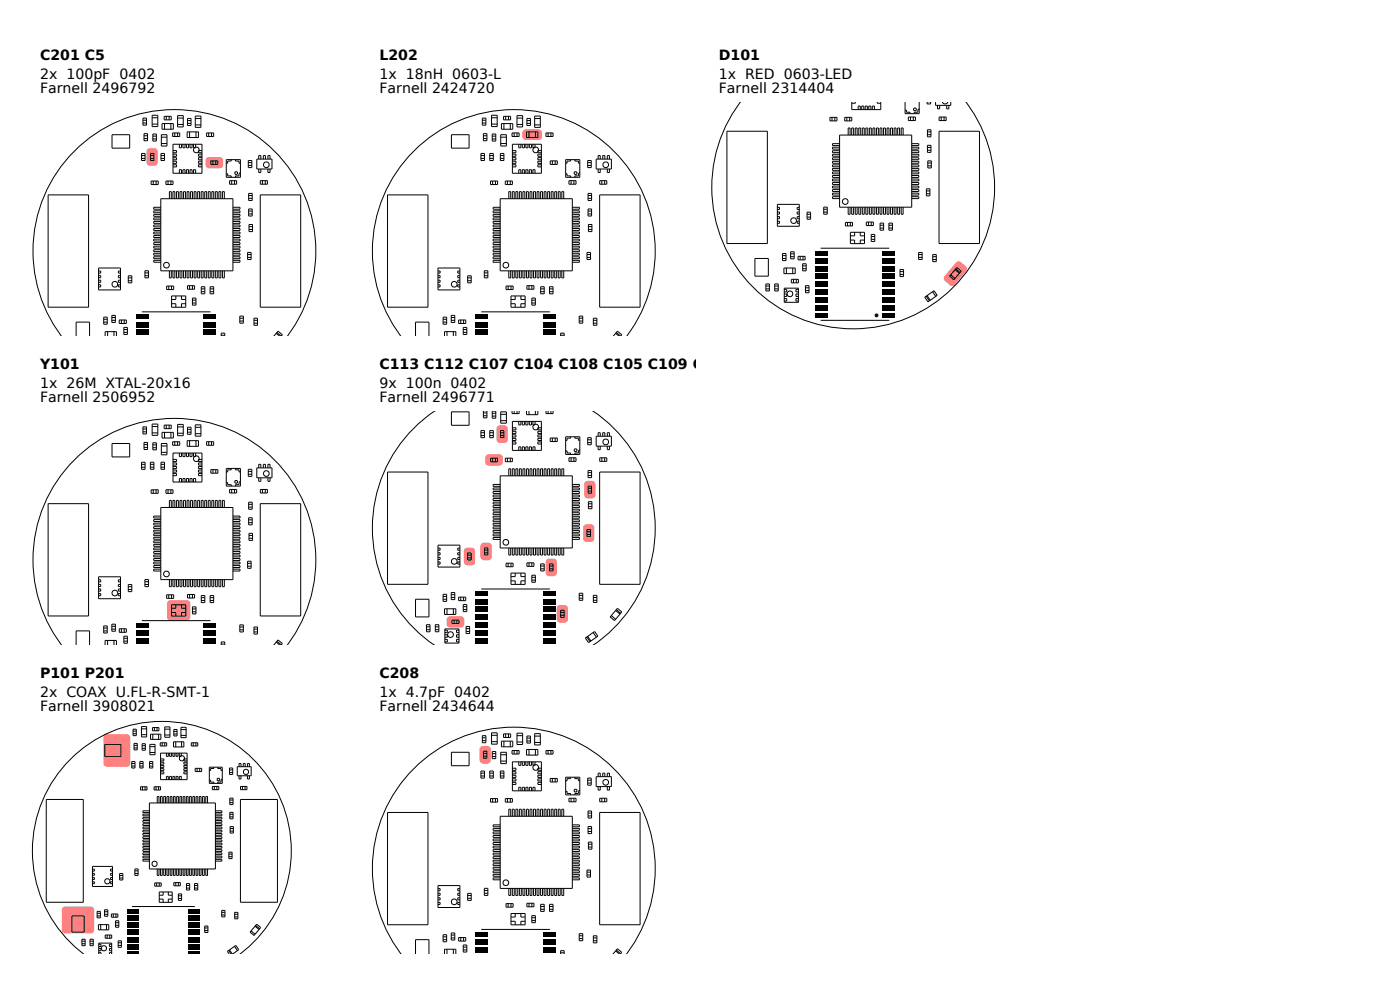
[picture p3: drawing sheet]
<svg xmlns="http://www.w3.org/2000/svg" width="297mm" height="210mm" viewBox="0 0 297 210" stroke-linecap="round" stroke-linejoin="round" font-family="sans-serif">
<defs><g id="words">
<g font-size="3">
<text x="8.5" y="12.8">C201 C5</text>
<text x="8.5" y="16.8">2x 100pF 0402</text>
<text x="80.5" y="12.8">L202</text>
<text x="80.5" y="16.8">1x 18nH 0603-L</text>
<text x="152.5" y="12.8">D101</text>
<text x="152.5" y="16.8">1x RED 0603-LED</text>
<text x="8.5" y="19.8">Farnell 2496792</text>
<text x="80.5" y="19.8">Farnell 2424720</text>
<text x="152.5" y="19.8">Farnell 2314404</text>
<text x="8.5" y="78.3">Y101</text>
<text x="8.5" y="82.3">1x 26M XTAL-20x16</text>
<text x="80.5" y="78.3">C113 C112 C107 C104 C108 C105 C109 C1 C202</text>
<text x="80.5" y="82.3">9x 100n 0402</text>
<text x="8.5" y="85.3">Farnell 2506952</text>
<text x="80.5" y="85.3">Farnell 2496771</text>
<text x="8.5" y="143.8">P101 P201</text>
<text x="80.5" y="143.8">C208</text>
<text x="8.5" y="147.8">2x COAX U.FL-R-SMT-1</text>
<text x="80.5" y="147.8">1x 4.7pF 0402</text>
<text x="8.5" y="150.8">Farnell 3908021</text>
<text x="80.5" y="150.8">Farnell 2434644</text>
</g>
</g></defs>
<g fill="#ff8080">
<path d="M31.3 31.6a1.59 1.59 0 0 1 2.1 .3l.1 2.5a.75 .75 0 0 1-.8 .8h-.9a.75 .75 0 0 1-.7-.8v-2.2z"/>
<path d="M43.8 33.5l.6-.2h2.2a.75 .75 0 0 1 .8 .8v.9a.75 .75 0 0 1-.8 .7h-2.2a.75 .75 0 0 1-.8-.7v-.9z"/>
</g>
<g fill="none" stroke="#000" stroke-width=".21">
<path d="M23.8 28.6h3.7v2.8h-3.7zM30 32.6h.8v1.5h-.8zM30 33.6h.8M30 33h.8M30.3 25.1h.8v1.5h-.8zM30.3 26.1h.8M30.3 25.5h.8M30.6 28.4h.7v1.5h-.7zM30.6 28.8h.7M30.6 29.4h.7M31.9 32.6h.8v1.5h-.8zM31.9 33.6h.8"/>
<path d="M31.9 33h.8M32.1 38.4h1.5v.8h-1.5zM32.3 24.5h1.2v2.4h-1.2zM32.3 26.3h1.2M32.3 25h1.2M32.4 28.4h.8v1.5h-.8zM32.4 28.9h.8M32.4 29.5h.8M32.5 38.4v.8M33.1 38.4v.8M34.2 32.6h.7v1.5h-.7zM34.2 33.6h.7"/>
<path d="M34.2 33h.7M34.2 28.6h1.2v2.4h-1.2zM34.2 30.5h1.2M34.2 29.1h1.2M34.4 26.2h2.4v1.2h-2.4zM34.8 24.7h1.5v.7h-1.5zM34.9 26.2v1.2M35.2 38.4h1.5v.8h-1.5zM35.3 24.7v.7M35.7 38.4v.8M35.9 24.7v.7M36.3 26.2v1.2"/>
<path d="M36.3 38.4v.8M36.6 28.2h1.5v.8h-1.5zM36.7 30.6h6.2v6.2h-6.2zM36.7 32h.8v.4h-.8M36.7 32.7h.8v.5h-.8M36.7 33.5h.8v.4h-.8M36.7 34.2h.8v.5h-.8M36.7 35h.8v.4h-.8M37.1 28.2v.8M37.7 24.5h1.2v2.4h-1.2zM37.7 28.2v.8M37.7 26.4h1.2"/>
<path d="M37.7 25.1h1.2M38.1 30.6v.8h.4v-.8M38.1 36.8v-.8h.4v.8M38.8 30.6v.8h.5v-.8M38.8 36.8v-.8h.5v.8M39.6 30.6v.8h.4v-.8M39.6 36.8v-.8h.4v.8M39.7 28h2.4v1.2h-2.4zM39.8 25.1h.7v1.5h-.7zM39.8 26.2h.7M39.8 25.6h.7M40.2 28v1.2"/>
<path d="M40.3 30.6v.8h.5v-.8M40.3 36.8v-.8h.5v.8M41.1 30.6v.8h.4v-.8M41.1 36.8v-.8h.4v.8M41.4 25.1h1.2M41.4 24.6h1.2v2.4h-1.2zM41.4 26.5h1.2M41.6 28v1.2M42.9 32h-.8v.4h.8M42.9 32.7h-.8v.5h.8M42.9 33.5h-.8v.4h.8M42.9 34.2h-.8v.5h.8"/>
<path d="M42.9 35h-.8v.4h.8M43.8 28.2h1.5v.8h-1.5zM44.3 28.2v.8M44.7 34.1h1.5v.8h-1.5zM44.9 28.2v.8M45.2 34.1v.8M45.8 34.1v.8M48 36.9h.3v.4h.8v.3M48 33.9h3v3.7h-3zM48.7 38.3h1.5v.8h-1.5zM49.1 33.9v.3h-.8v.4h-.3M49.2 38.3v.8"/>
<path d="M49.8 38.3v.8M49.9 36.5h.4v.4h-.4zM50 33.9v.3h.7v.4h.3M51 36.6l-.3 .3v.4h-.7v.3M52.7 34.1h.7v1.5h-.7zM52.7 34.5h.7M52.7 35.1h.7M54.5 33.8h3.2v2.1h-3.2zM54.9 33.8v-.8h.4v.8M54.9 35.9v.7h.4v-.7M55.2 38.3h1.5v.8h-1.5zM55.7 38.3v.8"/>
<path d="M55.9 33.8v-.8h.4v.8M56.3 38.3v.8M56.8 33.8v-.8h.5v.8M56.8 35.9v.7h.5v-.7M10.2 41.3h8.6v23.9h-8.6zM20.9 58.5h.5v.4h-.5M20.9 56.9h4.7v4.6h-4.7zM20.9 59.4h.5v.5h-.5M20.9 57.5h.5v.4h-.5M25.6 58.5h-.5v.4h.5M25.6 57.5h-.5v.4h.5M25.6 59.4h-.5v.5h.5"/>
<path d="M27.2 59h.8M27.2 58.5h.8v1.5h-.8zM27.2 59.6h.8M30.7 57.4h.8v1.5h-.8zM30.7 58.5h.8M30.7 57.9h.8M34.1 42.2h15.3v15.3h-15.3zM34.1 44h-1.5v.4h1.5M34.1 44.7h-1.5v.4h1.5M34.1 45.5h-1.5v.4h1.5M34.1 46.2h-1.5v.4h1.5M34.1 47h-1.5v.4h1.5"/>
<path d="M34.1 47.7h-1.5v.4h1.5M34.1 48.5h-1.5v.4h1.5M34.1 49.2h-1.5v.4h1.5M34.1 50h-1.5v.4h1.5M34.1 50.7h-1.5v.4h1.5M34.1 51.5h-1.5v.4h1.5M34.1 52.2h-1.5v.4h1.5M34.1 53h-1.5v.4h1.5M34.1 53.7h-1.5v.4h1.5M34.1 54.5h-1.5v.4h1.5M34.1 55.2h-1.5v.4h1.5M35.9 42.2v-1.5h.4v1.5"/>
<path d="M35.9 57.5v1.5h.4v-1.5M36.7 57.5v1.5h.4v-1.5M36.7 42.2v-1.5h.4v1.5M37.4 57.5v1.5h.4v-1.5M37.4 42.2v-1.5h.4v1.5M38.2 57.5v1.5h.4v-1.5M38.2 42.2v-1.5h.4v1.5M38.9 57.5v1.5h.4v-1.5M38.9 42.2v-1.5h.4v1.5M39.7 57.5v1.5h.4v-1.5M39.7 42.2v-1.5h.4v1.5M40.4 57.5v1.5h.4v-1.5"/>
<path d="M40.4 42.2v-1.5h.4v1.5M41.2 57.5v1.5h.4v-1.5M41.2 42.2v-1.5h.4v1.5M41.9 57.5v1.5h.4v-1.5M41.9 42.2v-1.5h.4v1.5M42.7 57.5v1.5h.4v-1.5M42.7 42.2v-1.5h.4v1.5M43.4 57.5v1.5h.4v-1.5M43.4 42.2v-1.5h.4v1.5M44.2 57.5v1.5h.4v-1.5M44.2 42.2v-1.5h.4v1.5M44.9 57.5v1.5h.4v-1.5"/>
<path d="M44.9 42.2v-1.5h.4v1.5M45.7 57.5v1.5h.4v-1.5M45.7 42.2v-1.5h.4v1.5M46.4 57.5v1.5h.4v-1.5M46.4 42.2v-1.5h.4v1.5M47.2 57.5v1.5h.4v-1.5M47.2 42.2v-1.5h.4v1.5M49.4 44h1.5v.4h-1.5M49.4 44.7h1.5v.4h-1.5M49.4 45.5h1.5v.4h-1.5M49.4 46.2h1.5v.4h-1.5M49.4 47h1.5v.4h-1.5"/>
<path d="M49.4 47.7h1.5v.4h-1.5M49.4 48.5h1.5v.4h-1.5M49.4 49.2h1.5v.4h-1.5M49.4 50h1.5v.4h-1.5M49.4 50.7h1.5v.4h-1.5M49.4 51.5h1.5v.4h-1.5M49.4 52.2h1.5v.4h-1.5M49.4 53h1.5v.4h-1.5M49.4 53.7h1.5v.4h-1.5M49.4 54.5h1.5v.4h-1.5M49.4 55.2h1.5v.4h-1.5M52.5 53.6h.8v1.5h-.8z"/>
<path d="M52.5 54.6h.8M52.5 54h.8M52.8 41h.7v1.5h-.7zM52.8 44.3h.7v1.5h-.7zM52.8 41.5h.7M52.8 42.1h.7M52.8 45.4h.7M52.8 44.8h.7M52.8 47.6h.8v1.5h-.8zM52.8 48.1h.8M52.8 48.7h.8M55.2 41.3h8.6v23.9h-8.6z"/>
<path d="M13 71.3a30 30 0 0 1 3.8-40.2 30 30 0 0 1 40.4 0 30 30 0 0 1 3.8 40.2M16.2 71.3v-3h2.8v3M20.9 60.4h.5v.5h-.5M22 68.3h.8M22 67.3h.8v1.5h-.8zM22 67.7h.8M22.3 71.3v-.9h2.4v.9M22.8 70.4v.9M23.7 68h.8M23.7 66.9h.8v1.5h-.8zM23.7 67.4h.8M24.2 70.4v.9"/>
<path d="M25.3 67.9h1.5v.7h-1.5zM25.6 60.4h-.5v.5h.5M25.8 67.9v.7M26.3 69.5h.7v1.5h-.7zM26.3 70.5h.7M26.3 69.9h.7M26.4 67.9v.7M30.1 66.2h14.6M35.4 60.7h1.5v.7h-1.5zM35.8 60.7v.7M36.4 60.7v.7M36.4 62.8h3v2.4h-3z"/>
<path d="M36.4 64.4h.9v.8M37.3 62.8v.7h-.9M38.5 62.8v.7h.9M39.4 64.4h-.9v.8M39.8 60.6h1.5v.8h-1.5zM40.2 60.6v.8M40.8 60.6v.8M40.8 63.2h.8v1.5h-.8zM40.8 63.7h.8M40.8 64.3h.8M42.7 60.8h.8v1.5h-.8zM42.7 61.9h.8"/>
<path d="M42.7 61.3h.8M44.6 60.8h.7v1.5h-.7zM44.6 61.9h.7M44.6 61.3h.7M46.9 71.3v-.6h.8v.6M46.9 71.1h.8M50.9 67.5h.7M50.9 67.1h.7v1.5h-.7zM50.9 68.1h.7M53.9 67.5h.7v1.5h-.7zM53.9 68h.7M53.9 68.6h.7"/>
<path d="M58.6 70.7l.7 .6M58.8 70.5l.9 .8 .2-.3-.9-.7-.9 1"/>
<circle cx="41.7" cy="31.8" r=".6"/>
<circle cx="56.5" cy="35" r=".6"/>
<circle cx="35.3" cy="56.3" r=".6"/>
<circle cx="24.4" cy="60.3" r=".6"/>
</g>
<path d="M28.9 66.7h2.7v1h-2.7zM28.9 68.3h2.7v1.2h-2.7zM28.9 69.9h2.7v1.2h-2.7zM43.2 66.7h2.7v1h-2.7zM43.2 68.3h2.7v1.2h-2.7zM43.2 69.9h2.7v1.2h-2.7z" fill="#000"/>
<path d="M35.6 127.5l.6-.2h3.4a.75 .75 0 0 1 .8 .8v2.8a.75 .75 0 0 1-.8 .8h-3.4a.75 .75 0 0 1-.8-.8v-2.8z" fill="#ff8080"/>
<g fill="none" stroke="#000" stroke-width=".21">
<path d="M23.8 94.1h3.7v2.8h-3.7zM30 98.1h.8v1.5h-.8zM30 99.1h.8M30 98.5h.8M30.3 90.6h.8v1.5h-.8zM30.3 91.6h.8M30.3 91h.8M30.6 93.9h.7v1.5h-.7zM30.6 94.3h.7M30.6 94.9h.7M31.9 98.1h.8v1.5h-.8zM31.9 99.1h.8"/>
<path d="M31.9 98.5h.8M32.3 90h1.2v2.4h-1.2zM32.3 91.8h1.2M32.3 90.5h1.2M32.4 93.9h.8v1.5h-.8zM32.4 94.4h.8M32.4 95h.8M34.2 98.1h.7v1.5h-.7zM34.2 99.1h.7M34.2 98.5h.7M34.2 94.1h1.2v2.4h-1.2zM34.2 96h1.2"/>
<path d="M34.2 94.6h1.2M34.4 91.7h2.4v1.2h-2.4zM34.8 90.2h1.5v.7h-1.5zM34.9 91.7v1.2M35.3 90.2v.7M35.9 90.2v.7M36.3 91.7v1.2M36.6 93.7h1.5v.8h-1.5zM36.7 96.1h6.2v6.2h-6.2zM36.7 97.5h.8v.4h-.8M36.7 98.2h.8v.5h-.8M36.7 99h.8v.4h-.8"/>
<path d="M36.7 99.7h.8v.5h-.8M37.1 93.7v.8M37.7 90h1.2v2.4h-1.2zM37.7 93.7v.8M37.7 91.9h1.2M37.7 90.6h1.2M38.1 96.1v.8h.4v-.8M38.8 96.1v.8h.5v-.8M39.6 96.1v.8h.4v-.8M39.7 93.5h2.4v1.2h-2.4zM39.8 90.6h.7v1.5h-.7zM39.8 91.7h.7"/>
<path d="M39.8 91.1h.7M40.2 93.5v1.2M40.3 96.1v.8h.5v-.8M41.1 96.1v.8h.4v-.8M41.4 90.7h1.2M41.4 90.1h1.2v2.4h-1.2zM41.4 92h1.2M41.6 93.5v1.2M42.9 97.5h-.8v.4h.8M42.9 98.2h-.8v.5h.8M42.9 99h-.8v.4h.8M42.9 99.7h-.8v.5h.8"/>
<path d="M43.8 93.7h1.5v.8h-1.5zM44.3 93.7v.8M44.7 99.6h1.5v.8h-1.5zM44.9 93.7v.8M45.2 99.6v.8M45.8 99.6v.8M48 99.4h3v3.7h-3zM49.1 99.4v.3h-.8v.4h-.3M50 99.4v.3h.7v.4h.3M52.7 99.6h.7v1.5h-.7zM54.5 99.3h3.2v2.1h-3.2zM54.9 99.3v-.8h.4v.8"/>
<path d="M55.9 99.3v-.8h.4v.8M56.8 99.3v-.8h.5v.8M10.2 106.9h8.6v23.8h-8.6zM32.1 103.9h1.5v.8h-1.5zM32.5 103.9v.8M33.1 103.9v.8M34.1 107.7h15.3v15.3h-15.3zM34.1 109.5h-1.5v.4h1.5M34.1 110.2h-1.5v.4h1.5M34.1 111h-1.5v.4h1.5M34.1 111.7h-1.5v.4h1.5M34.1 112.5h-1.5v.4h1.5"/>
<path d="M34.1 113.2h-1.5v.4h1.5M34.1 114h-1.5v.4h1.5M34.1 114.7h-1.5v.4h1.5M34.1 115.5h-1.5v.4h1.5M34.1 116.2h-1.5v.4h1.5M34.1 117h-1.5v.4h1.5M34.1 117.7h-1.5v.4h1.5M34.1 118.5h-1.5v.4h1.5M34.1 119.2h-1.5v.4h1.5M34.1 120h-1.5v.4h1.5M35.2 103.9h1.5v.8h-1.5zM35.7 103.9v.8"/>
<path d="M35.9 107.7v-1.5h.4v1.5M36.3 103.9v.8M36.7 107.7v-1.5h.4v1.5M36.7 100.5h.8v.4h-.8M37.4 107.7v-1.5h.4v1.5M38.1 102.3v-.8h.4v.8M38.2 107.7v-1.5h.4v1.5M38.8 102.3v-.8h.5v.8M38.9 107.7v-1.5h.4v1.5M39.6 102.3v-.8h.4v.8M39.7 107.7v-1.5h.4v1.5M40.3 102.3v-.8h.5v.8"/>
<path d="M40.4 107.7v-1.5h.4v1.5M41.1 102.3v-.8h.4v.8M41.2 107.7v-1.5h.4v1.5M41.9 107.7v-1.5h.4v1.5M42.7 107.7v-1.5h.4v1.5M42.9 100.5h-.8v.4h.8M43.4 107.7v-1.5h.4v1.5M44.2 107.7v-1.5h.4v1.5M44.9 107.7v-1.5h.4v1.5M45.7 107.7v-1.5h.4v1.5M46.4 107.7v-1.5h.4v1.5M47.2 107.7v-1.5h.4v1.5"/>
<path d="M48 102.4h.3v.4h.8v.3M48.7 103.8h1.5v.8h-1.5zM49.2 103.8v.8M49.4 109.5h1.5v.4h-1.5M49.4 110.2h1.5v.4h-1.5M49.4 111h1.5v.4h-1.5M49.4 111.7h1.5v.4h-1.5M49.4 112.5h1.5v.4h-1.5M49.4 113.2h1.5v.4h-1.5M49.4 114h1.5v.4h-1.5M49.4 114.7h1.5v.4h-1.5M49.4 115.5h1.5v.4h-1.5"/>
<path d="M49.4 116.2h1.5v.4h-1.5M49.4 117h1.5v.4h-1.5M49.4 117.7h1.5v.4h-1.5M49.4 118.5h1.5v.4h-1.5M49.4 119.2h1.5v.4h-1.5M49.4 120h1.5v.4h-1.5M49.8 103.8v.8M49.9 102h.4v.5h-.4zM51 102.1l-.3 .3v.4h-.7v.3M52.5 119.1h.8v1.5h-.8zM52.5 119.5h.8M52.7 100h.7"/>
<path d="M52.7 100.6h.7M52.8 106.5h.7v1.5h-.7zM52.8 109.8h.7v1.5h-.7zM52.8 107h.7M52.8 107.6h.7M52.8 110.9h.7M52.8 110.3h.7M52.8 113.1h.8v1.5h-.8zM52.8 113.6h.8M52.8 114.2h.8M54.9 101.4v.7h.4v-.7M55.2 106.9h8.6v23.8h-8.6z"/>
<path d="M55.2 103.8h1.5v.8h-1.5zM55.7 103.8v.8M56.3 103.8v.8M56.8 101.4v.7h.5v-.7M13 136.8a30 30 0 0 1 3.8-40.2 30 30 0 0 1 40.4 0 30 30 0 0 1 3.8 40.2M16.2 136.8v-3h2.8v3M20.9 124h.5v.4h-.5M20.9 122.4h4.7v4.6h-4.7zM20.9 125.9h.5v.5h-.5M20.9 125h.5v.4h-.5M20.9 123h.5v.5h-.5M22 133.8h.8"/>
<path d="M22 132.8h.8v1.5h-.8zM22 133.2h.8M22.3 136.8v-.9h2.4v.9M22.8 135.9v.9M23.7 133.5h.8M23.7 132.4h.8v1.5h-.8zM23.7 132.9h.8M24.2 135.9v.9M25.3 133.4h1.5v.7h-1.5zM25.6 124h-.5v.4h.5M25.6 125.9h-.5v.5h.5M25.6 123h-.5v.5h.5"/>
<path d="M25.6 125h-.5v.4h.5M25.8 133.4v.7M26.3 135h.7v1.5h-.7zM26.3 136h.7M26.3 135.4h.7M26.4 133.4v.7M27.2 124.5h.8M27.2 124h.8v1.5h-.8zM27.2 125.1h.8M30.1 131.7h14.6M30.7 123h.8v1.5h-.8zM30.7 124h.8"/>
<path d="M30.7 123.4h.8M34.1 120.7h-1.5v.4h1.5M35.4 126.2h1.5v.7h-1.5zM35.8 126.2v.7M35.9 123v1.5h.4v-1.5M36.4 126.2v.7M36.4 128.3h3v2.4h-3zM36.4 129.9h.9v.8M36.7 123v1.5h.4v-1.5M37.3 128.3v.7h-.9M37.4 123v1.5h.4v-1.5M38.2 123v1.5h.4v-1.5"/>
<path d="M38.5 128.3v.7h.9M38.9 123v1.5h.4v-1.5M39.4 129.9h-.9v.8M39.7 123v1.5h.4v-1.5M39.8 126.1h1.5v.8h-1.5zM40.2 126.1v.8M40.4 123v1.5h.4v-1.5M40.8 126.1v.8M40.8 128.7h.8v1.5h-.8zM40.8 129.2h.8M40.8 129.8h.8M41.2 123v1.5h.4v-1.5"/>
<path d="M41.9 123v1.5h.4v-1.5M42.7 123v1.5h.4v-1.5M42.7 126.3h.8v1.5h-.8zM42.7 127.4h.8M42.7 126.8h.8M43.4 123v1.5h.4v-1.5M44.2 123v1.5h.4v-1.5M44.6 126.3h.7v1.5h-.7zM44.6 127.4h.7M44.6 126.8h.7M44.9 123v1.5h.4v-1.5M45.7 123v1.5h.4v-1.5"/>
<path d="M46.4 123v1.5h.4v-1.5M46.9 136.8v-.6h.8v.6M46.9 136.6h.8M47.2 123v1.5h.4v-1.5M49.4 120.7h1.5v.4h-1.5M50.9 133h.7M50.9 132.6h.7v1.5h-.7zM50.9 133.6h.7M52.5 120.1h.8M53.9 133h.7v1.5h-.7zM53.9 133.5h.7M53.9 134.1h.7"/>
<path d="M58.6 136.2l.7 .6M58.8 136l.9 .8 .2-.3-.9-.7-.9 1"/>
<circle cx="41.7" cy="97.3" r=".6"/>
<circle cx="56.5" cy="100.5" r=".6"/>
<circle cx="24.4" cy="125.8" r=".6"/>
<circle cx="35.3" cy="121.8" r=".6"/>
</g>
<path d="M28.9 132.2h2.7v1h-2.7zM28.9 133.8h2.7v1.2h-2.7zM28.9 135.4h2.7v1.2h-2.7zM43.2 132.2h2.7v1h-2.7zM43.2 133.8h2.7v1.2h-2.7zM43.2 135.4h2.7v1.2h-2.7z" fill="#000"/>
<g fill="#ff8080">
<path d="M13.3 192.5l.5-.2h5.5a.69 .69 0 0 1 .7 .7v4.3a.69 .69 0 0 1-.7 .7h-5.5a.69 .69 0 0 1-.7-.7v-4.3z"/>
<path d="M22.1 156l.5-.2h4.4a.69 .69 0 0 1 .6 .7v5.5a.69 .69 0 0 1-.6 .7h-4.4a.69 .69 0 0 1-.7-.7v-5.5z"/>
</g>
<g fill="none" stroke="#000" stroke-width=".21">
<path d="M22.2 157.9h3.5v2.6h-3.5zM28.2 154.7h.7v1.4h-.7zM28.2 155.7h.7M28.2 155.1h.7M28.4 157.7h.7v1.4h-.7zM28.4 158.1h.7M28.4 158.7h.7M30 154.1h1.1v2.2h-1.1zM30 155.9h1.1M30 154.6h1.1M30.2 157.8h.6v1.4h-.6zM30.2 158.2h.6"/>
<path d="M30.2 158.7h.6M31.8 157.9h1.1v2.2h-1.1zM31.8 159.6h1.1M31.8 158.4h1.1M31.9 155.8h2.2v1.1h-2.2zM32.3 154.3h1.4v.7h-1.4zM32.4 155.8v1.1M32.8 154.3v.7M33.3 154.3v.7M33.7 155.8v1.1M34 157.6h1.4v.7h-1.4zM34.1 159.8h5.6v5.6h-5.6z"/>
<path d="M34.4 157.6v.7M35 154.2h1.1v2.2h-1.1zM35 157.6v.7M35 155.9h1.1M35 154.7h1.1M35.3 159.8v.7h.4v-.7M36 159.8v.7h.4v-.7M36.7 159.8v.7h.4v-.7M36.8 157.4h2.2v1.1h-2.2zM36.9 154.8h.7v1.3h-.7zM36.9 155.7h.7M36.9 155.2h.7"/>
<path d="M37.3 157.4v1.1M37.4 159.8v.7h.4v-.7M38 159.8v.7h.5v-.7M38.4 154.8h1.1M38.4 154.3h1.1v2.2h-1.1zM38.4 156h1.1M38.5 157.4v1.1M40.6 157.6h1.4v.7h-1.4zM41 157.6v.7M41.5 157.6v.7M9.8 169.6h7.9v21.8h-7.9zM28 161.6h.6v1.3h-.6z"/>
<path d="M28 162.5h.6M28 162h.6M29.7 161.6h.7v1.3h-.7zM29.7 162.5h.7M29.7 162h.7M29.8 166.9h1.4v.7h-1.4zM30.2 166.9v.7M30.8 166.9v.7M31.7 170.3h14v14.1h-14zM31.7 172h-1.4v.4h1.4M31.7 172.7h-1.4v.4h1.4M31.7 173.4h-1.4v.4h1.4"/>
<path d="M31.7 174.1h-1.4v.3h1.4M31.7 174.8h-1.4v.3h1.4M31.7 175.4h-1.4v.4h1.4M31.7 176.1h-1.4v.4h1.4M31.7 176.8h-1.4v.4h1.4M31.7 177.5h-1.4v.4h1.4M31.7 178.2h-1.4v.4h1.4M31.7 178.9h-1.4v.4h1.4M31.7 179.6h-1.4v.3h1.4M31.7 161.6h.7v1.3h-.7zM31.7 162.5h.7M31.7 162h.7"/>
<path d="M32.7 166.9h1.4v.7h-1.4zM33.1 166.9v.7M33.4 170.3v-1.3h.3v1.3M33.7 166.9v.7M34.1 170.3v-1.3h.3v1.3M34.1 161h.7v.4h-.7M34.1 161.7h.7v.4h-.7M34.1 162.4h.7v.4h-.7M34.1 163.1h.7v.4h-.7M34.1 163.8h.7v.4h-.7M34.7 170.3v-1.3h.4v1.3M35.3 165.4v-.7h.4v.7"/>
<path d="M35.4 170.3v-1.3h.4v1.3M36 165.4v-.7h.4v.7M36.1 170.3v-1.3h.4v1.3M36.7 165.4v-.7h.4v.7M36.8 170.3v-1.3h.4v1.3M37.4 165.4v-.7h.4v.7M37.5 170.3v-1.3h.4v1.3M38 165.4v-.7h.5v.7M38.2 170.3v-1.3h.3v1.3M38.9 170.3v-1.3h.3v1.3M39.5 170.3v-1.3h.4v1.3M39.7 161h-.7v.4h.7"/>
<path d="M39.7 161.7h-.7v.4h.7M39.7 162.4h-.7v.4h.7M39.7 163.1h-.7v.4h.7M39.7 163.8h-.7v.4h.7M40.2 170.3v-1.3h.4v1.3M40.9 170.3v-1.3h.4v1.3M41.4 163h1.4v.7h-1.4zM41.6 170.3v-1.3h.4v1.3M41.8 163v.7M42.3 170.3v-1.3h.4v1.3M42.4 163v.7M43 170.3v-1.3h.3v1.3"/>
<path d="M43.7 170.3v-1.3h.3v1.3M44.4 165.5h.3v.4h.7v.3M44.4 162.8h2.8v3.4h-2.8zM45.1 166.8h1.3v.7h-1.3zM45.4 162.8v.2h-.7v.4h-.3M45.5 166.8v.7M45.7 172h1.4v.4h-1.4M45.7 172.7h1.4v.4h-1.4M45.7 173.4h1.4v.4h-1.4M45.7 174.1h1.4v.3h-1.4M45.7 174.8h1.4v.3h-1.4M45.7 175.4h1.4v.4h-1.4"/>
<path d="M45.7 176.1h1.4v.4h-1.4M45.7 176.8h1.4v.4h-1.4M45.7 177.5h1.4v.4h-1.4M45.7 178.2h1.4v.4h-1.4M45.7 178.9h1.4v.4h-1.4M45.7 179.6h1.4v.3h-1.4M46 166.8v.7M46.1 165.2h.4v.4h-.4zM46.2 162.8v.2h.7v.4h.3M47.2 165.2l-.3 .3v.4h-.7v.3M48.7 162.9h.7v1.4h-.7zM48.7 163.3h.7"/>
<path d="M48.7 163.9h.7M48.8 169.3h.6v1.4h-.6zM48.8 172.3h.6v1.4h-.6zM48.8 169.7h.6M48.8 170.3h.6M48.8 173.3h.6M48.8 172.7h.6M48.8 175.4h.7v1.3h-.7zM48.8 175.8h.7M48.8 176.3h.7M50.3 162.7h3v1.9h-3zM50.7 162.7v-.7h.4v.7"/>
<path d="M50.7 164.6v.7h.4v-.7M51 169.6h7.9v21.8h-7.9zM51 166.8h1.4v.7h-1.4zM51.4 166.8v.7M51.6 162.7v-.7h.4v.7M52 166.8v.7M52.5 162.7v-.7h.4v.7M52.5 164.6v.7h.4v-.7M15.3 194.3h2.6v3.4h-2.6zM17.4 199.3h.7v1.3h-.7zM17.4 199.7h.7M19.1 199.3h.7v1.3h-.7z"/>
<path d="M19.1 199.7h.7M19.6 184.4h.4v.4h-.4M19.6 185.3h.4v.4h-.4M19.6 187.1h.4v.4h-.4M19.6 183.8h4.3v4.3h-4.3zM19.6 186.2h.4v.4h-.4M20.6 194.3h.7M20.6 193.3h.7v1.4h-.7zM20.6 193.8h.7M20.9 196.2h2.2v1.1h-2.2zM21.4 196.2v1.1M22.2 194h.7"/>
<path d="M22.2 193h.7v1.4h-.7zM22.2 193.4h.7M22.3 198.4h1.4v.6h-1.4zM22.6 196.2v1.1M22.7 198.4v.6M23.3 198.4v.6M23.6 193.9h1.4v.7h-1.4zM23.9 184.4h-.4v.4h.4M23.9 185.3h-.4v.4h.4M23.9 187.1h-.4v.4h.4M23.9 186.2h-.4v.4h.4M24 193.9v.7"/>
<path d="M24.5 195.3h.7v1.4h-.7zM24.5 196.3h.7M24.5 195.8h.7M24.6 193.9v.7M25.1 199.6h.7v1.4h-.7zM25.4 185.7h.7M25.4 185.3h.7v1.4h-.7zM25.4 186.3h.7M28 192.3h13.3M28.6 184.3h.7v1.4h-.7zM28.6 185.3h.7M28.6 184.8h.7"/>
<path d="M31.7 180.3h-1.4v.3h1.4M31.7 180.9h-1.4v.4h1.4M31.7 181.6h-1.4v.4h1.4M31.7 182.3h-1.4v.4h1.4M32.8 187.3h1.4v.7h-1.4zM33.2 187.3v.7M33.4 184.4v1.3h.3v-1.3M33.8 187.3v.7M33.8 189.2h2.7v2.2h-2.7zM33.8 190.7h.8v.7M34.1 184.4v1.3h.3v-1.3M34.6 189.2v.7h-.8"/>
<path d="M34.7 184.4v1.3h.4v-1.3M35.4 184.4v1.3h.4v-1.3M35.7 189.2v.7h.8M36.1 184.4v1.3h.4v-1.3M36.5 190.7h-.8v.7M36.8 184.4v1.3h.4v-1.3M36.9 187.2h1.4v.7h-1.4zM37.3 187.2v.7M37.5 184.4v1.3h.4v-1.3M37.8 189.6h.7v1.4h-.7zM37.8 187.2v.7M37.8 190.1h.7"/>
<path d="M37.8 190.6h.7M38.2 184.4v1.3h.3v-1.3M38.9 184.4v1.3h.3v-1.3M39.5 184.4v1.3h.4v-1.3M39.6 187.4h.6v1.4h-.6zM39.6 188.4h.6M39.6 187.9h.6M40.2 184.4v1.3h.4v-1.3M40.9 184.4v1.3h.4v-1.3M41.3 187.4h.7v1.4h-.7zM41.3 188.4h.7M41.3 187.9h.7"/>
<path d="M41.6 184.4v1.3h.4v-1.3M42.3 184.4v1.3h.4v-1.3M43 184.4v1.3h.3v-1.3M43.4 196.5h.7v1.3h-.7zM43.4 196.9h.7M43.4 197.4h.7M43.7 184.4v1.3h.3v-1.3M45.7 180.3h1.4v.3h-1.4M45.7 180.9h1.4v.4h-1.4M45.7 181.6h1.4v.4h-1.4M45.7 182.3h1.4v.4h-1.4M47 193.6h.7"/>
<path d="M47 193.1h.7v1.4h-.7zM47 194.1h.7M48.6 180.8h.6v1.4h-.6zM48.6 181.7h.6M48.6 181.2h.6M49.8 193.6h.7v1.3h-.7zM49.8 194h.7M49.8 194.5h.7M53.3 197.5l.8 .7M54.1 196.5l.9 .7M54.2 196.3l.9 .7M54.5 196.1l.8 .7-1.4 1.7-.8-.7z"/>
<path d="M17.4 200.2h.7M17.7 202.3a27.5 27.5 0 0 1-3.6-40.3 27.5 27.5 0 0 1 40.5 0 27.5 27.5 0 0 1-3.6 40.3M19.1 200.2h.7M21 202.3v-2.2h2.7v2.2M21 200.3h.4v.5h-.4M21 201.2h.4v.5h-.4M21 202.1h.4v.2M23.7 200.3h-.5v.5h.5M23.7 201.2h-.5v.5h.5M23.7 202.1h-.5v.2M25.1 200h.7M25.1 200.6h.7"/>
<path d="M48.5 201.6l.5 .7M48.6 202.3l-.4-.5 1.8-1.2 .7 .9-1.3 .8M48.7 201.5l.5 .8M49.7 200.8l.7 .9"/>
<circle cx="38.6" cy="160.9" r=".55"/>
<circle cx="52.2" cy="163.8" r=".55"/>
<circle cx="22.8" cy="187" r=".55"/>
<circle cx="32.8" cy="183.3" r=".55"/>
<circle cx="22" cy="201.2" r=".55"/>
</g>
<g fill="#000">
<path d="M26.9 192.8h2.5v1h-2.5zM26.9 194.2h2.5v1.1h-2.5zM26.9 195.8h2.5v1h-2.5zM26.9 197.3h2.5v1.1h-2.5zM26.9 198.8h2.5v1.1h-2.5zM40 192.8h2.4v1h-2.4zM40 194.2h2.4v1.1h-2.4zM40 195.8h2.4v1h-2.4zM40 197.3h2.4v1.1h-2.4zM40 198.8h2.4v1.1h-2.4zM26.9 200.3h2.5v1.1h-2.5zM26.9 201.8h2.5v.5h-2.5z"/>
<path d="M40 200.3h2.4v1.1h-2.4zM40 201.8h2.4v.5h-2.4z"/>
</g>
<path d="M111 27.7l.6-.2h2.7a.75 .75 0 0 1 .7 .7v.8a.75 .75 0 0 1-.7 .7h-2.7a.75 .75 0 0 1-.8-.7v-.8z" fill="#ff8080"/>
<g fill="none" stroke="#000" stroke-width=".21">
<path d="M95.8 28.6h3.7v2.8h-3.7zM102 32.6h.8v1.5h-.8zM102 33.6h.8M102 33h.8M102.3 25.1h.8v1.5h-.8zM102.3 26.1h.8M102.3 25.5h.8M102.6 28.4h.7v1.5h-.7zM102.6 28.8h.7M102.6 29.4h.7M103.9 32.6h.8v1.5h-.8zM103.9 33.6h.8"/>
<path d="M103.9 33h.8M104.1 38.4h1.5v.8h-1.5zM104.3 24.5h1.2v2.4h-1.2zM104.3 26.3h1.2M104.3 25h1.2M104.4 28.4h.8v1.5h-.8zM104.4 28.9h.8M104.4 29.5h.8M104.5 38.4v.8M105.1 38.4v.8M106.2 32.6h.7v1.5h-.7zM106.2 33.6h.7"/>
<path d="M106.2 33h.7M106.2 28.6h1.2v2.4h-1.2zM106.2 30.5h1.2M106.2 29.1h1.2M106.4 26.2h2.4v1.2h-2.4zM106.8 24.7h1.5v.7h-1.5zM106.9 26.2v1.2M107.2 38.4h1.5v.8h-1.5zM107.3 24.7v.7M107.7 38.4v.8M107.9 24.7v.7M108.3 26.2v1.2"/>
<path d="M108.3 38.4v.8M108.6 28.2h1.5v.8h-1.5zM108.7 30.6h6.2v6.2h-6.2zM108.7 35h.8v.4h-.8M108.7 34.2h.8v.5h-.8M108.7 33.5h.8v.4h-.8M108.7 32.7h.8v.5h-.8M108.7 32h.8v.4h-.8M109.1 28.2v.8M109.7 24.5h1.2v2.4h-1.2zM109.7 28.2v.8M109.7 26.4h1.2"/>
<path d="M109.7 25.1h1.2M110.1 30.6v.8h.4v-.8M110.1 36.8v-.8h.4v.8M110.8 30.6v.8h.5v-.8M110.8 36.8v-.8h.5v.8M111.6 30.6v.8h.4v-.8M111.6 36.8v-.8h.4v.8M111.7 28h2.4v1.2h-2.4zM111.8 25.1h.7v1.5h-.7zM111.8 26.2h.7M111.8 25.6h.7M112.2 28v1.2"/>
<path d="M112.3 30.6v.8h.5v-.8M112.3 36.8v-.8h.5v.8M113.1 30.6v.8h.4v-.8M113.1 36.8v-.8h.4v.8M113.4 25.1h1.2M113.4 24.6h1.2v2.4h-1.2zM113.4 26.5h1.2M113.6 28v1.2M114.9 32h-.8v.4h.8M114.9 32.7h-.8v.5h.8M114.9 33.5h-.8v.4h.8M114.9 34.2h-.8v.5h.8"/>
<path d="M114.9 35h-.8v.4h.8M115.8 28.2h1.5v.8h-1.5zM116.3 28.2v.8M116.7 34.1h1.5v.8h-1.5zM116.9 28.2v.8M117.2 34.1v.8M117.8 34.1v.8M120 36.9h.3v.4h.8v.3M120 33.9h3v3.7h-3zM120.7 38.3h1.5v.8h-1.5zM121.1 33.9v.3h-.8v.4h-.3M121.2 38.3v.8"/>
<path d="M121.8 38.3v.8M121.9 36.5h.4v.4h-.4zM122 33.9v.3h.7v.4h.3M123 36.6l-.3 .3v.4h-.7v.3M124.7 34.1h.7v1.5h-.7zM124.7 34.5h.7M124.7 35.1h.7M126.5 33.8h3.2v2.1h-3.2zM126.9 33.8v-.8h.5v.8M126.9 35.9v.7h.5v-.7M127.2 38.3h1.5v.8h-1.5zM127.7 38.3v.8"/>
<path d="M127.9 33.8v-.8h.4v.8M128.3 38.3v.8M128.9 33.8v-.8h.4v.8M128.9 35.9v.7h.4v-.7M82.2 41.3h8.6v23.9h-8.6zM92.9 58.5h.5v.4h-.5M92.9 56.9h4.7v4.6h-4.7zM92.9 59.4h.5v.5h-.5M92.9 57.5h.5v.4h-.5M97.6 58.5h-.5v.4h.5M97.6 57.5h-.5v.4h.5M97.6 59.4h-.5v.5h.5"/>
<path d="M99.2 59h.8M99.2 58.5h.8v1.5h-.8zM99.2 59.6h.8M102.8 57.4h.7v1.5h-.7zM102.8 58.5h.7M102.8 57.9h.7M106.1 42.2h15.3v15.3h-15.3zM106.1 44h-1.5v.4h1.5M106.1 44.7h-1.5v.4h1.5M106.1 45.5h-1.5v.4h1.5M106.1 46.2h-1.5v.4h1.5M106.1 47h-1.5v.4h1.5"/>
<path d="M106.1 47.7h-1.5v.4h1.5M106.1 48.5h-1.5v.4h1.5M106.1 49.2h-1.5v.4h1.5M106.1 50h-1.5v.4h1.5M106.1 50.7h-1.5v.4h1.5M106.1 51.5h-1.5v.4h1.5M106.1 52.2h-1.5v.4h1.5M106.1 53h-1.5v.4h1.5M106.1 53.7h-1.5v.4h1.5M106.1 54.5h-1.5v.4h1.5M106.1 55.2h-1.5v.4h1.5M107.9 42.2v-1.5h.5v1.5"/>
<path d="M107.9 57.5v1.5h.5v-1.5M108.7 57.5v1.5h.4v-1.5M108.7 42.2v-1.5h.4v1.5M109.4 57.5v1.5h.5v-1.5M109.4 42.2v-1.5h.5v1.5M110.2 57.5v1.5h.4v-1.5M110.2 42.2v-1.5h.4v1.5M110.9 57.5v1.5h.5v-1.5M110.9 42.2v-1.5h.5v1.5M111.7 57.5v1.5h.4v-1.5M111.7 42.2v-1.5h.4v1.5M112.4 57.5v1.5h.5v-1.5"/>
<path d="M112.4 42.2v-1.5h.5v1.5M113.2 57.5v1.5h.4v-1.5M113.2 42.2v-1.5h.4v1.5M113.9 57.5v1.5h.5v-1.5M113.9 42.2v-1.5h.5v1.5M114.7 57.5v1.5h.4v-1.5M114.7 42.2v-1.5h.4v1.5M115.4 57.5v1.5h.5v-1.5M115.4 42.2v-1.5h.5v1.5M116.2 57.5v1.5h.4v-1.5M116.2 42.2v-1.5h.4v1.5M117 57.5v1.5h.4v-1.5"/>
<path d="M117 42.2v-1.5h.4v1.5M117.7 57.5v1.5h.4v-1.5M117.7 42.2v-1.5h.4v1.5M118.4 57.5v1.5h.5v-1.5M118.4 42.2v-1.5h.5v1.5M119.2 57.5v1.5h.4v-1.5M119.2 42.2v-1.5h.4v1.5M121.4 44h1.5v.4h-1.5M121.4 44.7h1.5v.4h-1.5M121.4 45.5h1.5v.4h-1.5M121.4 46.2h1.5v.4h-1.5M121.4 47h1.5v.4h-1.5"/>
<path d="M121.4 47.7h1.5v.4h-1.5M121.4 48.5h1.5v.4h-1.5M121.4 49.2h1.5v.4h-1.5M121.4 50h1.5v.4h-1.5M121.4 50.7h1.5v.4h-1.5M121.4 51.5h1.5v.4h-1.5M121.4 52.2h1.5v.4h-1.5M121.4 53h1.5v.4h-1.5M121.4 53.7h1.5v.4h-1.5M121.4 54.5h1.5v.4h-1.5M121.4 55.2h1.5v.4h-1.5M124.5 53.6h.8v1.5h-.8z"/>
<path d="M124.5 54.6h.8M124.5 54h.8M124.8 41h.7v1.5h-.7zM124.8 44.3h.7v1.5h-.7zM124.8 41.5h.7M124.8 42.1h.7M124.8 45.4h.7M124.8 44.8h.7M124.8 47.6h.8v1.5h-.8zM124.8 48.1h.8M124.8 48.7h.8M127.2 41.3h8.6v23.9h-8.6z"/>
<path d="M85 71.3a30 30 0 0 1 3.8-40.2 30 30 0 0 1 40.4 0 30 30 0 0 1 3.8 40.2M88.2 71.3v-3h2.8v3M92.9 60.4h.5v.5h-.5M94 68.3h.8M94 67.3h.8v1.5h-.8zM94 67.7h.8M94.3 71.3v-.9h2.4v.9M94.8 70.4v.9M95.7 68h.8M95.7 66.9h.8v1.5h-.8zM95.7 67.4h.8M96.2 70.4v.9"/>
<path d="M97.3 67.9h1.5v.7h-1.5zM97.6 60.4h-.5v.5h.5M97.8 67.9v.7M98.3 69.5h.7v1.5h-.7zM98.3 70.5h.7M98.3 69.9h.7M98.4 67.9v.7M102.1 66.2h14.6M107.4 60.7h1.5v.7h-1.5zM107.8 60.7v.7M108.4 60.7v.7M108.4 62.8h3v2.4h-3z"/>
<path d="M108.4 64.4h.9v.8M109.3 62.8v.7h-.9M110.5 62.8v.7h.9M111.4 64.4h-.9v.8M111.8 60.6h1.5v.8h-1.5zM112.2 60.6v.8M112.8 63.2h.8v1.5h-.8zM112.8 60.6v.8M112.8 63.7h.8M112.8 64.3h.8M114.7 60.8h.8v1.5h-.8zM114.7 61.9h.8"/>
<path d="M114.7 61.3h.8M116.6 60.8h.7v1.5h-.7zM116.6 61.9h.7M116.6 61.3h.7M118.9 71.3v-.6h.8v.6M118.9 71.1h.8M122.9 67.5h.7M122.9 67.1h.7v1.5h-.7zM122.9 68.1h.7M125.9 67.5h.7v1.5h-.7zM125.9 68h.7M125.9 68.6h.7"/>
<path d="M130.1 71.3l.9-1 .9 .7-.2 .3M130.6 70.7l.7 .6M130.8 70.5l.9 .8"/>
<circle cx="113.7" cy="31.8" r=".6"/>
<circle cx="128.5" cy="35" r=".6"/>
<circle cx="107.3" cy="56.3" r=".6"/>
<circle cx="96.4" cy="60.3" r=".6"/>
</g>
<path d="M100.9 66.7h2.7v1h-2.7zM100.9 68.3h2.7v1.2h-2.7zM100.9 69.9h2.7v1.2h-2.7zM115.2 66.7h2.7v1h-2.7zM115.2 68.3h2.7v1.2h-2.7zM115.2 69.9h2.7v1.2h-2.7z" fill="#000"/>
<g fill="#ff8080">
<path d="M95 130.9l.5-.2h2.3a.75 .75 0 0 1 .7 .8v.9a.75 .75 0 0 1-.7 .7h-2.3a.75 .75 0 0 1-.7-.7v-.9z"/>
<path d="M118.3 128.6a1.59 1.59 0 0 1 2.2 .2v2.5a.75 .75 0 0 1-.7 .8h-.9a.75 .75 0 0 1-.8-.8v-2.2z"/>
<path d="M124.2 102.2a1.59 1.59 0 0 1 2.1 .3v2.5a.75 .75 0 0 1-.7 .8h-.9a.75 .75 0 0 1-.8-.8v-2.2z"/>
<path d="M102.2 115.3a1.59 1.59 0 0 1 2.1 .3v2.5a.75 .75 0 0 1-.7 .8h-.9a.75 .75 0 0 1-.8-.8v-2.2z"/>
<path d="M123.9 111.4a1.59 1.59 0 0 1 2.2 .3v2.5a.75 .75 0 0 1-.7 .8h-.9a.75 .75 0 0 1-.8-.8v-2.2z"/>
<path d="M116 118.7a1.59 1.59 0 0 1 2.1 .3l.1 2.5a.75 .75 0 0 1-.8 .8h-.9a.75 .75 0 0 1-.7-.8v-2.2z"/>
<path d="M103.2 96.6l.5-.2h2.2a.75 .75 0 0 1 .8 .7v.9a.75 .75 0 0 1-.8 .8h-2.2a.75 .75 0 0 1-.8-.8v-.9z"/>
<path d="M98.6 116.4a1.59 1.59 0 0 1 2.1 .2l.1 2.6a.75 .75 0 0 1-.8 .7h-.9a.75 .75 0 0 1-.7-.7v-2.3z"/>
<path d="M105.6 90.4a1.59 1.59 0 0 1 2.1 .3v2.5a.75 .75 0 0 1-.7 .8h-.9a.75 .75 0 0 1-.8-.8v-2.2z"/>
</g>
<g fill="none" stroke="#000" stroke-width=".21">
<path d="M92.2 87.2a30 30 0 0 0-.1 49.6M95.8 87.4h3.7v2.8h-3.7zM102 91.3h.8v1.5h-.8zM102 92.4h.8M102 91.8h.8M102.6 87.2v1.4h.7v-1.4M102.6 87.6h.7M102.6 88.2h.7M103.9 91.3h.8v1.5h-.8zM103.9 92.4h.8M103.9 91.8h.8M104.1 97.2h1.5v.7h-1.5z"/>
<path d="M104.4 87.2h.8v1.5h-.8zM104.4 87.7h.8M104.4 88.3h.8M104.5 97.2v.7M105.1 97.2v.7M106.2 91.3h.7v1.5h-.7zM106.2 92.4h.7M106.2 91.8h.7M106.2 87.4h1.2v2.4h-1.2zM106.2 89.2h1.2M106.2 87.9h1.2M107.2 97.2h1.5v.7h-1.5z"/>
<path d="M107.7 97.2v.7M108.3 97.2v.7M108.6 87.2v.5h1.5v-.5M108.7 89.4h6.2v6.1h-6.2zM108.7 93.7h.8v.5h-.8M108.7 93h.8v.4h-.8M108.7 92.2h.8v.5h-.8M108.7 91.5h.8v.4h-.8M108.7 90.7h.8v.5h-.8M109.1 87.2v.5M109.7 87.2v.5M110.1 89.4v.7h.4v-.7"/>
<path d="M110.1 95.5v-.7h.4v.7M110.8 89.4v.7h.5v-.7M110.8 95.5v-.7h.5v.7M111.6 89.4v.7h.4v-.7M111.6 95.5v-.7h.4v.7M111.7 87.2v.8h2.4v-.8M112.2 87.2v.8M112.3 89.4v.7h.5v-.7M112.3 95.5v-.7h.5v.7M113.1 89.4v.7h.4v-.7M113.1 95.5v-.7h.4v.7M113.6 87.2v.8"/>
<path d="M114.9 90.7h-.8v.5h.8M114.9 91.5h-.8v.4h.8M114.9 92.2h-.8v.5h.8M114.9 93h-.8v.4h.8M114.9 93.7h-.8v.5h.8M115.8 87.2v.5h1.5v-.5M116.3 87.2v.5M116.7 92.9h1.5v.8h-1.5zM116.9 87.2v.5M117.2 92.9v.8M117.8 92.9v.8M120 95.7h.3v.4h.8v.3"/>
<path d="M120 92.7h3v3.7h-3zM120.7 97.1h1.5v.8h-1.5zM121.1 92.7v.3h-.8v.4h-.3M121.2 97.1v.8M121.8 97.1v.8M121.9 95.3h.4v.4h-.4zM122 92.7v.3h.7v.4h.3M123 95.4l-.3 .3v.4h-.7v.3M124.7 92.8h.7v1.5h-.7zM124.7 93.3h.7M124.7 93.9h.7M124.8 99.8h.7v1.5h-.7z"/>
<path d="M125.8 87.2a30 30 0 0 1 .1 49.6M126.5 92.5h3.2v2.1h-3.2zM126.9 92.5v-.7h.5v.7M126.9 94.6v.8h.5v-.8M127.2 97.1h1.5v.8h-1.5zM127.7 97.1v.8M127.9 92.5v-.7h.4v.7M128.3 97.1v.8M128.9 92.5v-.7h.4v.7M128.9 94.6v.8h.4v-.8M82.2 100.1h8.6v23.9h-8.6zM92.9 116.3h.5v.4h-.5"/>
<path d="M92.9 117.3h.5v.4h-.5M92.9 115.7h4.7v4.6h-4.7zM92.9 119.2h.5v.5h-.5M92.9 118.2h.5v.5h-.5M97.6 116.3h-.5v.4h.5M97.6 117.3h-.5v.4h.5M97.6 119.2h-.5v.5h.5M97.6 118.2h-.5v.5h.5M99.2 117.8h.8M99.2 117.3h.8v1.5h-.8zM99.2 118.4h.8M102.8 116.2h.7v1.5h-.7z"/>
<path d="M102.8 117.3h.7M102.8 116.7h.7M106.1 100.9h15.3v15.4h-15.3zM106.1 102.8h-1.5v.4h1.5M106.1 103.5h-1.5v.4h1.5M106.1 104.3h-1.5v.4h1.5M106.1 105h-1.5v.4h1.5M106.1 105.8h-1.5v.4h1.5M106.1 106.5h-1.5v.4h1.5M106.1 107.3h-1.5v.4h1.5M106.1 108h-1.5v.4h1.5M106.1 108.8h-1.5v.4h1.5"/>
<path d="M106.1 109.5h-1.5v.4h1.5M106.1 110.3h-1.5v.4h1.5M106.1 111h-1.5v.4h1.5M106.1 111.8h-1.5v.4h1.5M106.1 112.5h-1.5v.4h1.5M106.1 113.3h-1.5v.4h1.5M106.1 114h-1.5v.4h1.5M107.4 119.5h1.5v.7h-1.5zM107.8 119.5v.7M107.9 100.9v-1.4h.5v1.4M107.9 116.3v1.5h.5v-1.5M108.4 119.5v.7"/>
<path d="M108.7 116.3v1.5h.4v-1.5M108.7 100.9v-1.4h.4v1.4M109.4 116.3v1.5h.5v-1.5M109.4 100.9v-1.4h.5v1.4M110.2 116.3v1.5h.4v-1.5M110.2 100.9v-1.4h.4v1.4M110.9 116.3v1.5h.5v-1.5M110.9 100.9v-1.4h.5v1.4M111.7 116.3v1.5h.4v-1.5M111.7 100.9v-1.4h.4v1.4M111.8 119.4h1.5v.8h-1.5zM112.2 119.4v.8"/>
<path d="M112.4 116.3v1.5h.5v-1.5M112.4 100.9v-1.4h.5v1.4M112.8 119.4v.8M113.2 116.3v1.5h.4v-1.5M113.2 100.9v-1.4h.4v1.4M113.9 116.3v1.5h.5v-1.5M113.9 100.9v-1.4h.5v1.4M114.7 116.3v1.5h.4v-1.5M114.7 100.9v-1.4h.4v1.4M114.7 119.6h.8v1.5h-.8zM115.4 116.3v1.5h.5v-1.5M115.4 100.9v-1.4h.5v1.4"/>
<path d="M116.2 116.3v1.5h.4v-1.5M116.2 100.9v-1.4h.4v1.4M116.6 119.6h.7v1.5h-.7zM117 116.3v1.5h.4v-1.5M117 100.9v-1.4h.4v1.4M117.7 116.3v1.5h.4v-1.5M117.7 100.9v-1.4h.4v1.4M118.4 116.3v1.5h.5v-1.5M118.4 100.9v-1.4h.5v1.4M119.2 116.3v1.5h.4v-1.5M119.2 100.9v-1.4h.4v1.4M121.4 102.8h1.5v.4h-1.5"/>
<path d="M121.4 103.5h1.5v.4h-1.5M121.4 104.3h1.5v.4h-1.5M121.4 105h1.5v.4h-1.5M121.4 105.8h1.5v.4h-1.5M121.4 106.5h1.5v.4h-1.5M121.4 107.3h1.5v.4h-1.5M121.4 108h1.5v.4h-1.5M121.4 108.8h1.5v.4h-1.5M121.4 109.5h1.5v.4h-1.5M121.4 110.3h1.5v.4h-1.5M121.4 111h1.5v.4h-1.5M121.4 111.8h1.5v.4h-1.5"/>
<path d="M121.4 112.5h1.5v.4h-1.5M121.4 113.3h1.5v.4h-1.5M121.4 114h1.5v.4h-1.5M124.5 112.4h.8v1.5h-.8zM124.5 113.4h.8M124.5 112.8h.8M124.8 103.1h.7v1.5h-.7zM124.8 100.3h.7M124.8 100.9h.7M124.8 104.2h.7M124.8 103.6h.7M124.8 106.4h.8v1.5h-.8z"/>
<path d="M124.8 106.9h.8M124.8 107.5h.8M127.2 100.1h8.6v23.9h-8.6zM88.2 127.1h2.8v3.8h-2.8zM90.5 132.5h.7v1.5h-.7zM90.5 133h.7M90.5 133.6h.7M92.4 132.5h.7v1.5h-.7zM92.4 133h.7M92.4 133.6h.7M94 127.1h.8M94 126.1h.8v1.5h-.8z"/>
<path d="M94 126.5h.8M94.3 129.2h2.4v1.2h-2.4zM94.4 133.4h3v3h-3zM94.4 133.7h.5v.5h-.5M94.4 134.7h.5v.5h-.5M94.4 135.6h.5v.6h-.5M94.8 129.2v1.2M95.7 126.8h.8M95.7 125.7h.8v1.5h-.8zM95.7 126.2h.8M95.9 131.6h1.5v.7h-1.5zM96.2 129.2v1.2"/>
<path d="M96.3 131.6v.7M96.9 131.6v.7M97.3 126.7h1.5v.7h-1.5zM97.4 133.7h-.5v.5h.5M97.4 134.7h-.5v.5h.5M97.4 135.6h-.5v.6h.5M97.8 126.7v.7M98.3 128.3h.7v1.5h-.7zM98.3 129.3h.7M98.3 128.7h.7M98.4 126.7v.7M98.9 132.9h.7v1.5h-.7z"/>
<path d="M98.9 133.4h.7M98.9 134h.7M102.1 125h14.6M108.4 121.6h3v2.4h-3zM108.4 123.2h.9v.8M109.3 121.6v.7h-.9M110.5 121.6v.7h.9M111.4 123.2h-.9v.8M112.8 122h.8v1.5h-.8zM112.8 122.5h.8M112.8 123.1h.8M114.7 120.7h.8"/>
<path d="M114.7 120.1h.8M116.6 120.7h.7M116.6 120.1h.7M118.9 129.5h.8v1.5h-.8zM118.9 129.9h.8M118.9 130.5h.8M122.9 126.3h.7M122.9 125.9h.7v1.5h-.7zM122.9 126.9h.7M124.2 135.4l2-1.4 .6 1-1.9 1.3zM124.5 135.1l.7 1M124.7 135l.7 1"/>
<path d="M125.8 134.2l.7 1M125.9 126.3h.7v1.5h-.7zM125.9 126.8h.7M125.9 127.4h.7M129.7 130.6l.9 .8M130.6 129.5l.9 .8M130.8 129.3l.9 .8M131 129l.9 .8-1.5 1.9-.9-.8z"/>
<circle cx="113.7" cy="90.6" r=".6"/>
<circle cx="128.5" cy="93.7" r=".6"/>
<circle cx="96.4" cy="119.1" r=".6"/>
<circle cx="107.3" cy="115.1" r=".6"/>
<circle cx="95.6" cy="134.6" r=".6"/>
</g>
<g fill="#000">
<path d="M100.9 125.5h2.7v1h-2.7zM100.9 127.1h2.7v1.2h-2.7zM100.9 128.7h2.7v1.2h-2.7zM100.9 130.4h2.7v1.2h-2.7zM100.9 132h2.7v1.2h-2.7zM100.9 133.7h2.7v1.2h-2.7zM100.9 135.3h2.7v1.2h-2.7zM115.2 125.5h2.7v1h-2.7zM115.2 127.1h2.7v1.2h-2.7zM115.2 128.7h2.7v1.2h-2.7zM115.2 130.4h2.7v1.2h-2.7zM115.2 132h2.7v1.2h-2.7z"/>
<path d="M115.2 133.7h2.7v1.2h-2.7zM115.2 135.3h2.7v1.2h-2.7z"/>
</g>
<path d="M102 158.5a1.59 1.59 0 0 1 2.1 .2v2.5a.75 .75 0 0 1-.7 .8h-.9a.75 .75 0 0 1-.8-.8v-2.2z" fill="#ff8080"/>
<g fill="none" stroke="#000" stroke-width=".21">
<path d="M95.8 159.6h3.7v2.8h-3.7zM102.3 156.1h.8v1.5h-.8zM102.3 157.1h.8M102.3 156.5h.8M102.6 159.4h.7v1.5h-.7zM102.6 159.8h.7M104.3 155.5h1.2v2.4h-1.2zM104.3 157.3h1.2M104.3 156h1.2M104.4 159.4h.8v1.5h-.8zM104.4 159.9h.8M106.2 159.6h1.2v2.4h-1.2z"/>
<path d="M106.4 157.2h2.4v1.2h-2.4zM106.8 155.7h1.5v.7h-1.5zM106.9 157.2v1.2M107.3 155.7v.7M107.9 155.7v.7M108.3 157.2v1.2M108.6 159.2h1.5v.8h-1.5zM109.1 159.2v.8M109.7 155.5h1.2v2.4h-1.2zM109.7 159.2v.8M109.7 157.4h1.2M109.7 156.1h1.2"/>
<path d="M111.7 159h2.4v1.2h-2.4zM111.8 156.1h.7v1.5h-.7zM111.8 157.2h.7M111.8 156.6h.7M112.2 159v1.2M113.4 156.2h1.2M113.4 155.6h1.2v2.4h-1.2zM113.4 157.5h1.2M113.6 159v1.2M115.8 159.2h1.5v.8h-1.5zM116.3 159.2v.8M116.9 159.2v.8"/>
<path d="M82.2 172.4h8.6v23.8h-8.6zM102 163.6h.8v1.5h-.8zM102 164.6h.8M102 164h.8M102.6 160.4h.7M103.9 163.6h.8v1.5h-.8zM103.9 164.6h.8M103.9 164h.8M104.1 169.4h1.5v.8h-1.5zM104.4 160.5h.8M104.5 169.4v.8M105.1 169.4v.8"/>
<path d="M106.1 173.2h15.3v15.3h-15.3zM106.1 175h-1.5v.4h1.5M106.1 175.7h-1.5v.4h1.5M106.1 176.5h-1.5v.4h1.5M106.1 177.2h-1.5v.4h1.5M106.1 178h-1.5v.4h1.5M106.1 178.7h-1.5v.5h1.5M106.1 179.5h-1.5v.4h1.5M106.2 163.6h.7v1.5h-.7zM106.2 164.6h.7M106.2 164h.7M106.2 161.5h1.2"/>
<path d="M106.2 160.1h1.2M107.2 169.4h1.5v.8h-1.5zM107.7 169.4v.8M107.9 173.2v-1.5h.5v1.5M108.3 169.4v.8M108.7 173.2v-1.5h.4v1.5M108.7 161.6h6.2v6.2h-6.2zM108.7 166h.8v.4h-.8M108.7 165.2h.8v.5h-.8M108.7 164.5h.8v.4h-.8M108.7 163.7h.8v.5h-.8M108.7 163h.8v.4h-.8"/>
<path d="M109.4 173.2v-1.5h.5v1.5M110.1 161.6v.8h.4v-.8M110.1 167.8v-.8h.4v.8M110.2 173.2v-1.5h.4v1.5M110.8 161.6v.8h.5v-.8M110.8 167.8v-.8h.5v.8M110.9 173.2v-1.5h.5v1.5M111.6 161.6v.8h.4v-.8M111.6 167.8v-.8h.4v.8M111.7 173.2v-1.5h.4v1.5M112.3 161.6v.8h.5v-.8M112.3 167.8v-.8h.5v.8"/>
<path d="M112.4 173.2v-1.5h.5v1.5M113.1 161.6v.8h.4v-.8M113.1 167.8v-.8h.4v.8M113.2 173.2v-1.5h.4v1.5M113.9 173.2v-1.5h.5v1.5M114.7 173.2v-1.5h.4v1.5M114.9 163h-.8v.4h.8M114.9 163.7h-.8v.5h.8M114.9 164.5h-.8v.4h.8M114.9 165.2h-.8v.5h.8M114.9 166h-.8v.4h.8M115.4 173.2v-1.5h.5v1.5"/>
<path d="M116.2 173.2v-1.5h.4v1.5M116.7 165.1h1.5v.8h-1.5zM117 173.2v-1.5h.4v1.5M117.2 165.1v.8M117.7 173.2v-1.5h.4v1.5M117.8 165.1v.8M118.4 173.2v-1.5h.5v1.5M119.2 173.2v-1.5h.4v1.5M120 164.9h3v3.7h-3zM120 167.9h.3v.4h.8v.3M120.7 169.3h1.5v.8h-1.5zM121.1 164.9v.3h-.8v.4h-.3"/>
<path d="M121.2 169.3v.8M121.4 175h1.5v.4h-1.5M121.4 175.7h1.5v.4h-1.5M121.4 176.5h1.5v.4h-1.5M121.4 177.2h1.5v.4h-1.5M121.4 178h1.5v.4h-1.5M121.4 178.7h1.5v.5h-1.5M121.4 179.5h1.5v.4h-1.5M121.8 169.3v.8M121.9 167.5h.4v.5h-.4zM122 164.9v.3h.7v.4h.3M123 167.6l-.3 .3v.4h-.7v.3"/>
<path d="M124.7 165.1h.7v1.5h-.7zM124.7 165.5h.7M124.7 166.1h.7M124.8 172h.7v1.5h-.7zM124.8 175.3h.7v1.5h-.7zM124.8 172.5h.7M124.8 173.1h.7M124.8 176.4h.7M124.8 175.8h.7M124.8 178.6h.8v1.5h-.8zM124.8 179.1h.8M124.8 179.7h.8"/>
<path d="M126.5 164.8h3.2v2.1h-3.2zM126.9 164.8v-.8h.5v.8M126.9 166.9v.7h.5v-.7M127.2 172.4h8.6v23.8h-8.6zM127.2 169.3h1.5v.8h-1.5zM127.7 169.3v.8M127.9 164.8v-.8h.4v.8M128.3 169.3v.8M128.9 164.8v-.8h.4v.8M128.9 166.9v.7h.4v-.7M92.9 189.5h.5v.4h-.5M92.9 187.9h4.7v4.6h-4.7z"/>
<path d="M92.9 191.4h.5v.5h-.5M92.9 190.5h.5v.4h-.5M92.9 188.5h.5v.5h-.5M94 199.3h.8M94 198.3h.8v1.5h-.8zM94 198.8h.8M95.7 199h.8M95.7 197.9h.8v1.5h-.8zM95.7 198.4h.8M97.3 198.9h1.5v.8h-1.5zM97.6 189.5h-.5v.4h.5M97.6 191.4h-.5v.5h.5"/>
<path d="M97.6 188.5h-.5v.5h.5M97.6 190.5h-.5v.4h.5M97.8 198.9v.8M98.4 198.9v.8M99.2 190h.8M99.2 189.5h.8v1.5h-.8zM99.2 190.6h.8M102.1 197.2h14.6M102.8 188.5h.7v1.5h-.7zM102.8 189.5h.7M102.8 188.9h.7M106.1 180.2h-1.5v.4h1.5"/>
<path d="M106.1 181h-1.5v.4h1.5M106.1 181.7h-1.5v.5h1.5M106.1 182.5h-1.5v.4h1.5M106.1 183.2h-1.5v.4h1.5M106.1 184h-1.5v.4h1.5M106.1 184.7h-1.5v.5h1.5M106.1 185.5h-1.5v.4h1.5M106.1 186.2h-1.5v.5h1.5M107.4 191.7h1.5v.7h-1.5zM107.8 191.7v.7M107.9 188.5v1.5h.5v-1.5M108.4 191.7v.7"/>
<path d="M108.4 193.8h3v2.4h-3zM108.4 195.4h.9v.8M108.7 188.5v1.5h.4v-1.5M109.3 193.8v.7h-.9M109.4 188.5v1.5h.5v-1.5M110.2 188.5v1.5h.4v-1.5M110.5 193.8v.7h.9M110.9 188.5v1.5h.5v-1.5M111.4 195.4h-.9v.8M111.7 188.5v1.5h.4v-1.5M111.8 191.6h1.5v.8h-1.5zM112.2 191.6v.8"/>
<path d="M112.4 188.5v1.5h.5v-1.5M112.8 194.2h.8v1.5h-.8zM112.8 191.6v.8M112.8 194.7h.8M112.8 195.3h.8M113.2 188.5v1.5h.4v-1.5M113.9 188.5v1.5h.5v-1.5M114.7 188.5v1.5h.4v-1.5M114.7 191.8h.8v1.5h-.8zM114.7 192.9h.8M114.7 192.3h.8M115.4 188.5v1.5h.5v-1.5"/>
<path d="M116.2 188.5v1.5h.4v-1.5M116.6 191.8h.7v1.5h-.7zM116.6 192.9h.7M116.6 192.3h.7M117 188.5v1.5h.4v-1.5M117.7 188.5v1.5h.4v-1.5M118.4 188.5v1.5h.5v-1.5M119.2 188.5v1.5h.4v-1.5M121.4 180.2h1.5v.4h-1.5M121.4 181h1.5v.4h-1.5M121.4 181.7h1.5v.5h-1.5M121.4 182.5h1.5v.4h-1.5"/>
<path d="M121.4 183.2h1.5v.4h-1.5M121.4 184h1.5v.4h-1.5M121.4 184.7h1.5v.5h-1.5M121.4 185.5h1.5v.4h-1.5M121.4 186.2h1.5v.5h-1.5M122.9 198.5h.7M122.9 198.1h.7v1.5h-.7zM122.9 199.1h.7M124.5 184.6h.8v1.5h-.8zM124.5 185.6h.8M124.5 185h.8M125.9 198.5h.7v1.5h-.7z"/>
<path d="M125.9 199h.7M125.9 199.6h.7M85 202.3a30 30 0 0 1 3.8-40.2 30 30 0 0 1 40.4 0 30 30 0 0 1 3.8 40.2M88.2 202.3v-3h2.8v3M94.3 202.3v-.9h2.4v.9M94.8 201.4v.9M96.2 201.4v.9M98.3 200.5h.7v1.5h-.7zM98.3 201.5h.7M98.3 200.9h.7M118.9 202.3v-.6h.8v.6M118.9 202.1h.8"/>
<path d="M130.1 202.3l.9-1 .9 .7-.2 .3M130.6 201.7l.7 .6M130.8 201.6l.9 .7"/>
<circle cx="113.7" cy="162.8" r=".6"/>
<circle cx="128.5" cy="166" r=".6"/>
<circle cx="96.4" cy="191.3" r=".6"/>
<circle cx="107.3" cy="187.3" r=".6"/>
</g>
<path d="M100.9 197.7h2.7v1.1h-2.7zM100.9 199.3h2.7v1.2h-2.7zM115.2 197.7h2.7v1.1h-2.7zM115.2 199.3h2.7v1.2h-2.7zM100.9 200.9h2.7v1.2h-2.7zM115.2 200.9h2.7v1.2h-2.7z" fill="#000"/>
<path d="M202.8 55.7a.75 .75 0 0 1 1.1-.1l1 .9a.75 .75 0 0 1 .1 1l-2.4 2.9a.75 .75 0 0 1-1.1 .1l-1-.9a.75 .75 0 0 1-.1-1z" fill="#ff8080"/>
<g fill="none" stroke="#000" stroke-width=".21">
<path d="M154.2 27.8h8.6v23.9h-8.6zM157.1 21.7a30 30 0 0 0 3.7 40.2 30 30 0 0 0 40.4 0 30 30 0 0 0 3.8-40.2M176.1 24.9h1.5v.8h-1.5zM176.5 24.9v.8M177.1 24.9v.8M178.1 28.7h15.3v15.3h-15.3zM178.1 30.5h-1.5v.4h1.5M178.1 31.2h-1.5v.4h1.5M178.1 32h-1.5v.4h1.5M178.1 32.7h-1.5v.4h1.5M178.1 33.5h-1.5v.4h1.5M178.1 34.2h-1.5v.4h1.5"/>
<path d="M178.1 35h-1.5v.4h1.5M178.1 35.7h-1.5v.4h1.5M178.1 36.5h-1.5v.4h1.5M178.1 37.2h-1.5v.4h1.5M178.1 38h-1.5v.4h1.5M178.1 38.7h-1.5v.4h1.5M178.1 39.5h-1.5v.4h1.5M179.2 24.9h1.5v.8h-1.5zM179.7 24.9v.8M180 28.7v-1.5h.4v1.5M180.3 24.9v.8M180.7 28.7v-1.5h.4v1.5"/>
<path d="M180.7 21.7v1.6h6.2v-1.6M181.5 28.7v-1.5h.4v1.5M181.5 21.7v.2h-.8M182.1 23.3v-.8h.4v.8M182.2 28.7v-1.5h.4v1.5M182.8 23.3v-.8h.5v.8M183 28.7v-1.5h.4v1.5M183.6 23.3v-.8h.4v.8M183.7 28.7v-1.5h.4v1.5M184.3 23.3v-.8h.5v.8M184.5 28.7v-1.5h.4v1.5M185.1 23.3v-.8h.4v.8"/>
<path d="M185.2 28.7v-1.5h.4v1.5M186 28.7v-1.5h.4v1.5M186.1 21.7v.2h.8M186.7 28.7v-1.5h.4v1.5M187.5 28.7v-1.5h.4v1.5M188.2 28.7v-1.5h.4v1.5M189 28.7v-1.5h.4v1.5M189.7 28.7v-1.5h.4v1.5M190.5 28.7v-1.5h.4v1.5M191.2 28.7v-1.5h.4v1.5M192 23.4h.3v.4h.8v.3M192 21.7v2.4h3v-2.4"/>
<path d="M192.7 24.8h1.5v.8h-1.5zM193.2 24.8v.8M193.4 30.5h1.5v.4h-1.5M193.4 31.2h1.5v.4h-1.5M193.4 32h1.5v.4h-1.5M193.4 32.7h1.5v.4h-1.5M193.4 33.5h1.5v.4h-1.5M193.4 34.2h1.5v.4h-1.5M193.4 35h1.5v.4h-1.5M193.4 35.7h1.5v.4h-1.5M193.4 36.5h1.5v.4h-1.5M193.4 37.2h1.5v.4h-1.5"/>
<path d="M193.4 38h1.5v.4h-1.5M193.4 38.7h1.5v.4h-1.5M193.4 39.5h1.5v.4h-1.5M193.8 24.8v.8M193.9 23h.4v.4h-.4zM195 23.1l-.3 .3v.4h-.7v.3M196.7 21.7v.4h.7v-.4M196.8 27.5h.7v1.5h-.7zM196.8 30.8h.7v1.5h-.7zM196.8 28h.7M196.8 28.6h.7M196.8 31.9h.7"/>
<path d="M196.8 31.3h.7M196.8 34.1h.8v1.5h-.8zM196.8 34.6h.8M196.8 35.2h.8M198.5 21.7v.7h3.2v-.7M198.9 22.4v.7h.5v-.7M199.2 27.8h8.6v23.9h-8.6zM199.3 24.8h1.4v.8h-1.4zM199.7 24.8v.8M200 21.7a.6 .6 0 0 0 .5 .4 .6 .6 0 0 0 .6-.4M200.3 24.8v.8M200.9 22.4v.7h.4v-.7"/>
<path d="M160.2 54.8h2.8v3.8h-2.8zM164.9 44h.5v.4h-.5M164.9 45h.5v.4h-.5M164.9 43.4h4.7v4.6h-4.7zM164.9 46.9h.5v.5h-.5M164.9 45.9h.5v.5h-.5M166 54.8h.8M166 53.8h.8v1.5h-.8zM166 54.2h.8M166.3 56.9h2.4v1.2h-2.4zM166.8 56.9v1.2M167.7 54.5h.8"/>
<path d="M167.7 53.4h.8v1.5h-.8zM167.7 53.9h.8M167.9 59.3h1.5v.7h-1.5zM168.2 56.9v1.2M168.3 59.3v.7M168.9 59.3v.7M169.3 54.4h1.5v.7h-1.5zM169.6 44h-.5v.4h.5M169.6 45h-.5v.4h.5M169.6 46.9h-.5v.5h.5M169.6 45.9h-.5v.5h.5M169.8 54.4v.7"/>
<path d="M170.3 56h.7v1.5h-.7zM170.3 57h.7M170.3 56.4h.7M170.4 54.4v.7M171.2 45.5h.8M171.2 45h.8v1.5h-.8zM171.2 46.1h.8M174.1 52.7h14.6M174.8 43.9h.7v1.5h-.7zM174.8 45h.7M174.8 44.4h.7M178.1 40.2h-1.5v.4h1.5"/>
<path d="M178.1 41h-1.5v.4h1.5M178.1 41.7h-1.5v.4h1.5M179.4 47.2h1.5v.7h-1.5zM179.8 47.2v.7M180 44v1.5h.4v-1.5M180.4 47.2v.7M180.4 49.3h3v2.4h-3zM180.4 50.9h.9v.8M180.7 44v1.5h.4v-1.5M181.3 49.3v.7h-.9M181.5 44v1.5h.4v-1.5M182.2 44v1.5h.4v-1.5"/>
<path d="M182.5 49.3v.7h.9M183 44v1.5h.4v-1.5M183.4 50.9h-.9v.8M183.7 44v1.5h.4v-1.5M183.8 47.1h1.5v.8h-1.5zM184.2 47.1v.8M184.5 44v1.5h.4v-1.5M184.8 47.1v.8M184.8 49.7h.8v1.5h-.8zM184.8 50.2h.8M184.8 50.8h.8M185.2 44v1.5h.4v-1.5"/>
<path d="M186 44v1.5h.4v-1.5M186.7 44v1.5h.4v-1.5M186.7 47.3h.8v1.5h-.8zM186.7 48.4h.8M186.7 47.8h.8M187.5 44v1.5h.4v-1.5M188.2 44v1.5h.4v-1.5M188.6 47.3h.7v1.5h-.7zM188.6 48.4h.7M188.6 47.8h.7M189 44v1.5h.4v-1.5M189.7 44v1.5h.4v-1.5"/>
<path d="M190.5 44v1.5h.4v-1.5M191 57.2h.7v1.5h-.7zM191 57.6h.7M191 58.2h.7M191.2 44v1.5h.4v-1.5M193.4 40.2h1.5v.4h-1.5M193.4 41h1.5v.4h-1.5M193.4 41.7h1.5v.4h-1.5M194.9 54h.7M194.9 53.6h.7v1.5h-.7zM194.9 54.6h.7M196.5 40.1h.8v1.5h-.8z"/>
<path d="M196.5 41.1h.8M196.5 40.5h.8M197.9 54h.7v1.5h-.7zM197.9 54.5h.7M197.9 55.1h.7M201.7 58.3l.9 .8M202.6 57.2l.9 .8M202.8 57l.9 .8M203 56.8l.9 .7-1.5 1.9-.9-.8zM162.5 60.2h.7v1.5h-.7zM162.5 60.7h.7M162.5 61.3h.7"/>
<path d="M164.4 60.2h.7v1.5h-.7zM164.4 60.7h.7M164.4 61.3h.7M166.4 61.1h3v3h-3zM166.4 61.4h.5v.5h-.5M166.4 62.4h.5v.5h-.5M166.4 63.3h.5v.6h-.5M169.4 61.4h-.5v.5h.5M169.4 62.4h-.5v.5h.5M169.4 63.3h-.5v.6h.5M170.9 60.6h.7v1.5h-.7zM170.9 61.1h.7"/>
<path d="M170.9 61.7h.7M174.1 68h14.6M185.8 66.7h.4v.4h-.4zM185.9 66.8l.2 .1-.1 .1-.2-.1zM196.2 63.1l2-1.4 .7 1-2 1.3zM196.5 62.8l.7 1M196.7 62.7l.7 1M197.9 61.9l.6 1"/>
<circle cx="168.4" cy="46.8" r=".6"/>
<circle cx="179.3" cy="42.8" r=".6"/>
<circle cx="167.6" cy="62.3" r=".6"/>
</g>
<g fill="#000">
<path d="M172.9 53.2h2.7v1h-2.7zM172.9 54.8h2.7v1.2h-2.7zM172.9 56.4h2.7v1.2h-2.7zM172.9 58.1h2.7v1.2h-2.7zM172.9 59.7h2.7v1.2h-2.7zM187.2 53.2h2.7v1h-2.7zM187.2 54.8h2.7v1.2h-2.7zM187.2 56.4h2.7v1.2h-2.7zM187.2 58.1h2.7v1.2h-2.7zM187.2 59.7h2.7v1.2h-2.7zM172.9 61.4h2.7v1.2h-2.7zM172.9 63h2.7v1.2h-2.7z"/>
<path d="M172.9 64.7h2.7v1.2h-2.7zM172.9 66.4h2.7v1h-2.7zM187.2 66.4h2.7v1h-2.7zM187.2 61.4h2.7v1.2h-2.7zM187.2 63h2.7v1.2h-2.7zM187.2 64.7h2.7v1.2h-2.7z"/>
</g>
<use href="#words"/>
</svg>
